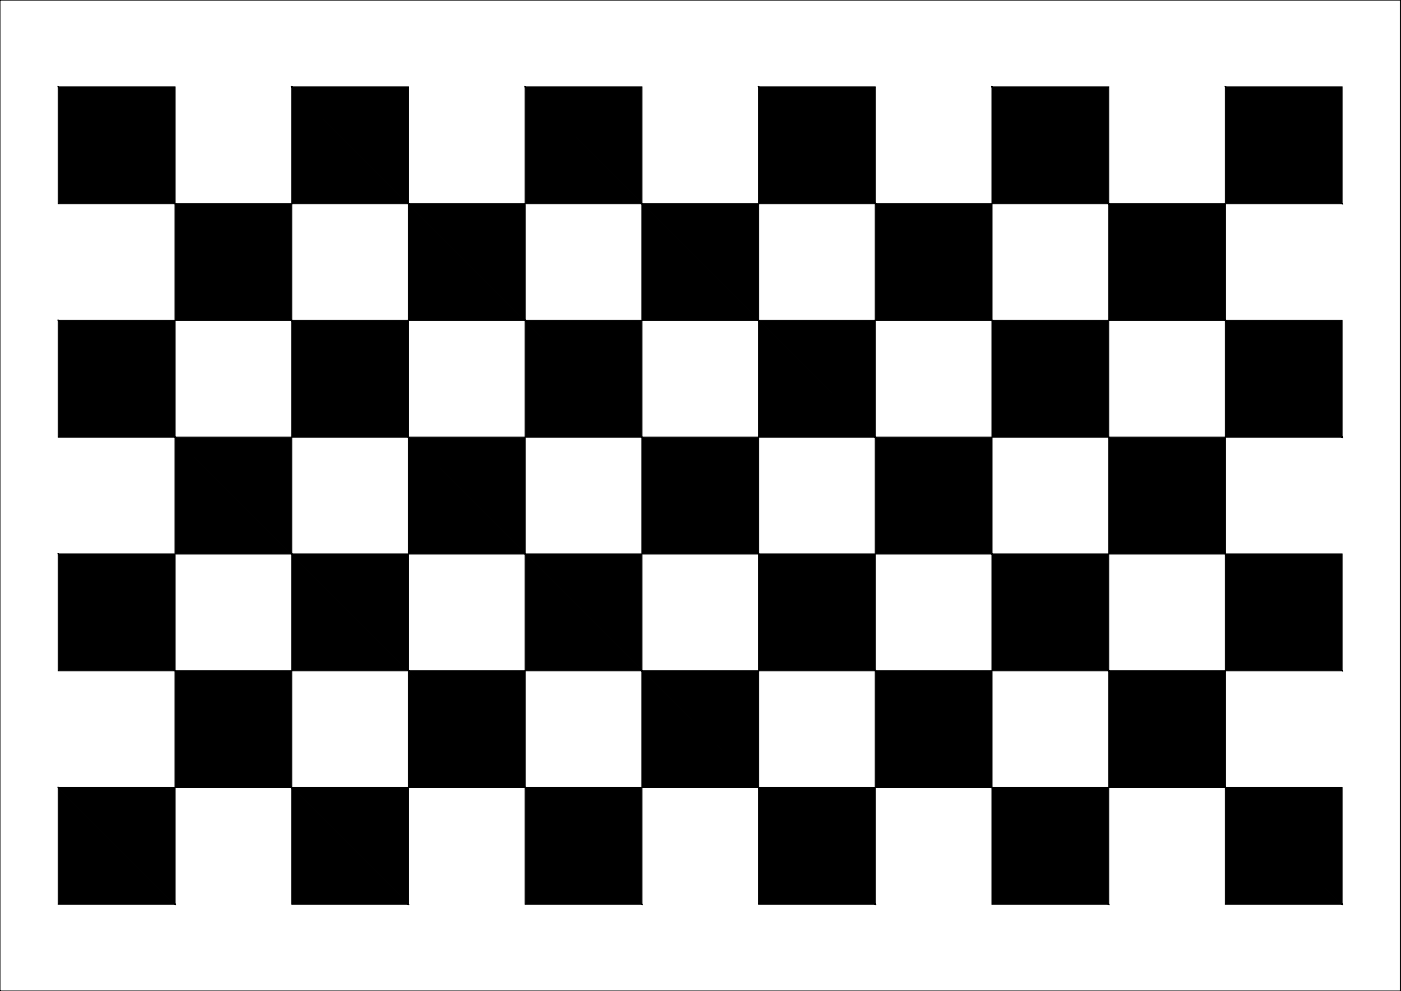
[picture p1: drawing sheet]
<svg xmlns="http://www.w3.org/2000/svg" width="420mm" height="297mm" viewBox="0 0 420 297" stroke-linecap="round" stroke-linejoin="round" font-family="sans-serif">
<!-- layer: 0 -->
<path d="M0 0h420v297h-420z" fill="none" stroke="#000" stroke-width=".3"/>
<g fill="#000" stroke="#000" stroke-width=".3">
<path d="M17.5 26l35 35v-35zM17.5 26l35 35h-35z"/>
<path d="M87.5 26l35 35v-35zM87.5 26l35 35h-35z"/>
<path d="M157.5 26l35 35v-35zM157.5 26l35 35h-35z"/>
<path d="M227.5 26l35 35v-35zM227.5 26l35 35h-35z"/>
<path d="M297.5 26l35 35v-35zM297.5 26l35 35h-35z"/>
<path d="M367.5 26l35 35v-35zM367.5 26l35 35h-35z"/>
<path d="M52.5 61l35 35v-35zM52.5 61l35 35h-35z"/>
<path d="M122.5 61l35 35v-35zM122.5 61l35 35h-35z"/>
<path d="M192.5 61l35 35v-35zM192.5 61l35 35h-35z"/>
<path d="M262.5 61l35 35v-35zM262.5 61l35 35h-35z"/>
<path d="M332.5 61l35 35v-35zM332.5 61l35 35h-35z"/>
<path d="M17.5 96l35 35v-35zM17.5 96l35 35h-35z"/>
<path d="M87.5 96l35 35v-35zM87.5 96l35 35h-35z"/>
<path d="M157.5 96l35 35v-35zM157.5 96l35 35h-35z"/>
<path d="M227.5 96l35 35v-35zM227.5 96l35 35h-35z"/>
<path d="M297.5 96l35 35v-35zM297.5 96l35 35h-35z"/>
<path d="M367.5 96l35 35v-35zM367.5 96l35 35h-35z"/>
<path d="M52.5 131l35 35v-35zM52.5 131l35 35h-35z"/>
<path d="M122.5 131l35 35v-35zM122.5 131l35 35h-35z"/>
<path d="M192.5 131l35 35v-35zM192.5 131l35 35h-35z"/>
<path d="M262.5 131l35 35v-35zM262.5 131l35 35h-35z"/>
<path d="M332.5 131l35 35v-35zM332.5 131l35 35h-35z"/>
<path d="M17.5 166l35 35v-35zM17.5 166l35 35h-35z"/>
<path d="M87.5 166l35 35v-35zM87.5 166l35 35h-35z"/>
<path d="M157.5 166l35 35v-35zM157.5 166l35 35h-35z"/>
<path d="M227.5 166l35 35v-35zM227.5 166l35 35h-35z"/>
<path d="M297.5 166l35 35v-35zM297.5 166l35 35h-35z"/>
<path d="M367.5 166l35 35v-35zM367.5 166l35 35h-35z"/>
<path d="M52.5 201l35 35v-35zM52.5 201l35 35h-35z"/>
<path d="M122.5 201l35 35v-35zM122.5 201l35 35h-35z"/>
<path d="M192.5 201l35 35v-35zM192.5 201l35 35h-35z"/>
<path d="M262.5 201l35 35v-35zM262.5 201l35 35h-35z"/>
<path d="M332.5 201l35 35v-35zM332.5 201l35 35h-35z"/>
<path d="M17.5 236l35 35v-35zM17.5 236l35 35h-35z"/>
<path d="M87.5 236l35 35v-35zM87.5 236l35 35h-35z"/>
<path d="M157.5 236l35 35v-35zM157.5 236l35 35h-35z"/>
<path d="M227.5 236l35 35v-35zM227.5 236l35 35h-35z"/>
<path d="M297.5 236l35 35v-35zM297.5 236l35 35h-35z"/>
<path d="M367.5 236l35 35v-35zM367.5 236l35 35h-35z"/>
</g>
</svg>
